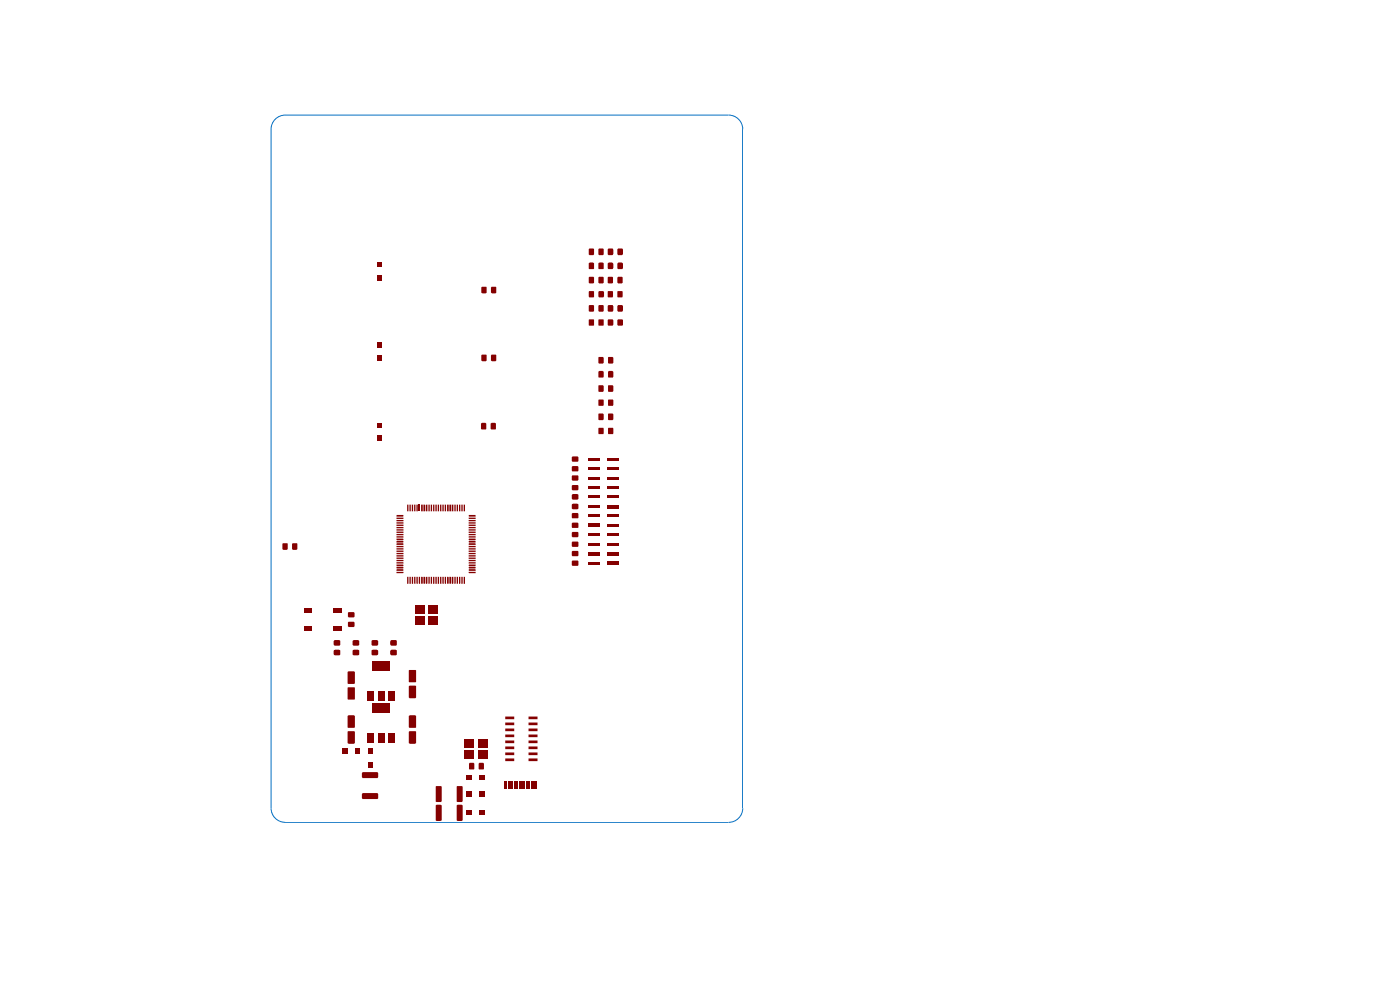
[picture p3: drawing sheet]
<svg xmlns="http://www.w3.org/2000/svg" width="297mm" height="210mm" viewBox="0 0 297 210" stroke-linecap="round" stroke-linejoin="round" font-family="sans-serif">
<path d="M57.5 27.4v144a3 3 0 0 0 3 3M60.5 24.4h94.1a3 3 0 0 1 3 3M60.5 24.4a3 3 0 0 0-3 3M157.5 27.4v144M157.6 171.4a3 3 0 0 1-3 3h-94.1" fill="none" stroke="#0570c2" stroke-width=".21"/>
<g fill="#840000">
<path d="M101.3 159.1h2.1v1.8h-2.1z"/>
<path d="M98.4 159.1h2.1v1.8h-2.1z"/>
<path d="M98.4 156.8h2.1v1.8h-2.1z"/>
<path d="M101.3 156.8h2.1v1.8h-2.1z"/>
<path d="M101.5 161.9l.2-.1h.8l.2 .1-.1 1.3-1.1-.1z"/>
<path d="M99.6 161.8h.9l.1 .1-.1 1.3-1-.1v-1.2z"/>
<path d="M101.7 164.5h1.2v1h-1.2z"/>
<path d="M98.9 164.5h1.1v1h-1.1z"/>
<path d="M112.1 158.3h1.9v.6h-1.9z"/>
<path d="M112.1 159.6h1.9v.6h-1.9z"/>
<path d="M112.1 160.9h1.9v.5h-1.9z"/>
<path d="M107.2 160.9h1.9v.5h-1.9z"/>
<path d="M113.6 165.7h.3v1.6h-.3z"/>
<path d="M113.4 165.7h.3v1.6h-.3z"/>
<path d="M112.9 165.7h.3v1.6h-.3z"/>
<path d="M112.6 165.7h.3v1.6h-.3z"/>
<path d="M112.1 165.7h.3v1.6h-.3z"/>
<path d="M111.6 165.7h.3v1.6h-.3z"/>
<path d="M111.1 165.7h.3v1.6h-.3z"/>
<path d="M110.6 165.7h.3v1.6h-.3z"/>
<path d="M110.1 165.7h.2v1.6h-.2z"/>
<path d="M109.6 165.7h.3v1.6h-.3z"/>
<path d="M109.1 165.7h.3v1.6h-.3z"/>
<path d="M108.5 165.7h.4v1.6h-.4z"/>
<path d="M108 165.7h.4v1.6h-.4z"/>
<path d="M107.8 165.7h.3v1.6h-.3z"/>
<path d="M107.2 165.7h.3v1.6h-.3z"/>
<path d="M106.9 165.7h.3v1.6h-.3z"/>
<path d="M101.7 171.9h1.2v1h-1.2z"/>
<path d="M98.9 167.9h1.1v1.1h-1.1z"/>
<path d="M101.7 167.9h1.2v1.1h-1.2z"/>
<path d="M96.9 170.7h1l.2 .1v3.2l-.2 .1h-.9l-.1-.1z"/>
<path d="M92.6 170.7h.9l.2 .1v3.2l-.2 .1h-.9l-.2-.1v-3.2z"/>
<path d="M96.9 166.7h1.1l.1 .2v3.1l-.1 .1-1.1-.1z"/>
<path d="M92.4 166.8l1.2-.1 .1 .2v3.1l-.1 .1-1.2-.1z"/>
<path d="M98.9 171.9h1.1v1h-1.1z"/>
<path d="M112.1 152h1.9v.5h-1.9z"/>
<path d="M112.1 153.2h1.9v.6h-1.9z"/>
<path d="M112.1 154.5h1.9v.6h-1.9z"/>
<path d="M112.1 155.8h1.9v.6h-1.9z"/>
<path d="M112.1 157.1h1.9v.5h-1.9z"/>
<path d="M107.2 159.6h1.9v.6h-1.9z"/>
<path d="M107.2 158.3h1.9v.6h-1.9z"/>
<path d="M107.2 157.1h1.9v.5h-1.9z"/>
<path d="M107.2 155.8h1.9v.6h-1.9z"/>
<path d="M107.2 154.5h1.9v.6h-1.9z"/>
<path d="M107.2 153.2h1.9v.6h-1.9z"/>
<path d="M107.2 152h1.9v.5h-1.9z"/>
<path d="M90.9 130.7h2.1v1.7h-2.1z"/>
<path d="M88 130.7h2.1v1.7h-2.1z"/>
<path d="M86.8 142.1l1.5 .1-.1 2.5-1.5-.1z"/>
<path d="M86.9 145.4l1.4 .1v2.5l-.2 .1h-1.2l-.2-.1v-2.4z"/>
<path d="M86.7 151.8l.2-.1h1.2l.2 .1-.1 2.6h-1.3l-.2-.2z"/>
<path d="M86.9 155.1l1.4 .1v2.4l-.2 .2h-1.2l-.2-.2v-2.4z"/>
<path d="M99.4 116.8h1.5v.3h-1.5z"/>
<path d="M99.4 117.3h1.5v.2h-1.5z"/>
<path d="M99.4 117.8h1.5v.2h-1.5z"/>
<path d="M99.4 118.3h1.5v.2h-1.5z"/>
<path d="M88 128.3h2.1v1.9h-2.1z"/>
<path d="M90.9 128.3h2.1v1.9h-2.1z"/>
<path d="M89.3 122.3l.4 .1-.1 1.4h-.3z"/>
<path d="M88.8 122.3h.3v1.5h-.3z"/>
<path d="M99.4 118.7h1.5v.3h-1.5z"/>
<path d="M99.5 119.2h1.4v.3h-1.5z"/>
<path d="M99.4 119.8l1.5-.1v.3l-1.4 .1z"/>
<path d="M99.4 120.3l1.4-.1 .1 .3-1.4 .1z"/>
<path d="M99.4 120.8l1.4-.1 .1 .4h-1.4z"/>
<path d="M99.4 121.3h1.5v.3h-1.4z"/>
<path d="M98.4 122.3h.2v1.5h-.2z"/>
<path d="M97.9 122.3h.2v1.5h-.2z"/>
<path d="M97.4 122.3h.2v1.5h-.2z"/>
<path d="M96.9 122.3h.3l-.1 1.5h-.2z"/>
<path d="M96.4 122.3h.3l-.1 1.5h-.2z"/>
<path d="M95.9 122.3h.3l-.1 1.5h-.3z"/>
<path d="M95.3 122.3h.4l-.1 1.5h-.3z"/>
<path d="M94.8 122.3l.4 .1-.1 1.4h-.3z"/>
<path d="M94.3 122.3h.3v1.5h-.3z"/>
<path d="M93.8 122.3h.3v1.5h-.3z"/>
<path d="M93.3 122.3h.3v1.5h-.3z"/>
<path d="M82.3 146.5h1.5v2h-1.5z"/>
<path d="M77.8 155.6h1.4v2h-1.4z"/>
<path d="M82.3 155.6h1.5v2h-1.5z"/>
<path d="M80.1 155.6h1.5v2h-1.5z"/>
<path d="M78.9 149.2h3.8v2.1h-3.8z"/>
<path d="M73.7 151.8l.2-.1h1.2l.2 .1v2.4l-.2 .2-1.4-.1z"/>
<path d="M73.8 155.1h1.3l.2 .1-.1 2.5-1.3 .1-.2-.2z"/>
<path d="M78.9 140.3h3.8v1.9h-3.8z"/>
<path d="M78.8 137.9l.2-.1 1.2 .1v1l-1.2 .1-.2-.1z"/>
<path d="M78.8 135.9l.2-.2 1.2 .1v1.1h-1.2l-.2-.1z"/>
<path d="M82.8 137.9l.2-.1 1.1 .1 .1 1-.2 .1h-1l-.2-.3z"/>
<path d="M82.8 135.9l.2-.2 1.1 .1 .1 1-.2 .1h-1l-.2-.2z"/>
<path d="M70.8 132.8h1.7v1h-1.7z"/>
<path d="M64.5 132.8h1.7v1h-1.7z"/>
<path d="M70.8 129h1.7v1h-1.7z"/>
<path d="M64.5 129h1.7v1h-1.7z"/>
<path d="M60 115.2l1 .1v1.3h-.9l-.2-.1z"/>
<path d="M62.1 115.2l1 .1-.1 1.3h-.8l-.3-.1v-1.1z"/>
<path d="M76.8 163.8h3.3l.1 .2v.8l-.1 .2h-3.2l-.1-.2z"/>
<path d="M76.9 168.2h3.2l.1 .2v.9l-.1 .2h-3.2l-.1-.2v-.9z"/>
<path d="M72.5 158.8h1.2v1.1h-1.2z"/>
<path d="M75.4 158.8h1v1.1h-1z"/>
<path d="M78 161.6h1v1.2h-1z"/>
<path d="M78 158.8h1v1.1h-1z"/>
<path d="M73.8 132l.1-.1h1.2l.1 .1v.9l-.1 .1h-1.2l-.1-.1z"/>
<path d="M73.8 130l.1-.2h1.2l.1 .2v.8l-.1 .2h-1.2l-.1-.2z"/>
<path d="M70.8 137.9h1.3l.1 1-.2 .1-1.2-.1z"/>
<path d="M70.8 135.8h1.3l.1 1-.2 .1h-1.2z"/>
<path d="M74.9 137.9h1.2l.1 1-.2 .1-1.1-.1z"/>
<path d="M74.9 135.8h1.2l.1 1-.2 .1h-1.1z"/>
<path d="M77.8 146.5h1.4v2h-1.4z"/>
<path d="M80.1 146.5h1.5v2h-1.5z"/>
<path d="M73.9 142.4h1.2l.2 .1v2.4l-.2 .2-1.4-.1v-2.5z"/>
<path d="M73.7 145.8h1.6l-.1 2.6-1.5-.1z"/>
<path d="M102.1 61l.1-.2 1 .1v1.3h-.9l-.2-.1z"/>
<path d="M79.9 58.4h1v1.1h-1z"/>
<path d="M79.9 55.7h1v1h-1z"/>
<path d="M102.1 75.4l.1-.2 1 .1v1.2l-.1 .1h-.8l-.2-.1z"/>
<path d="M104.2 75.3h1.1v1.2l-.2 .1h-.7l-.3-.1z"/>
<path d="M79.9 75.4h1v1.1h-1z"/>
<path d="M79.9 72.5h1v1.2h-1z"/>
<path d="M86.4 107h.2v1.4h-.2z"/>
<path d="M86.9 107h.2v1.4h-.2z"/>
<path d="M87.3 107h.3v1.4h-.3z"/>
<path d="M87.8 107h.3v1.4h-.3z"/>
<path d="M88.3 107h.3v1.4h-.3z"/>
<path d="M79.9 92.4h1v1.2h-1z"/>
<path d="M79.9 89.7h1v1h-1z"/>
<path d="M92.4 107h.2v1.4h-.2z"/>
<path d="M92.9 107h.2v1.4h-.2z"/>
<path d="M93.3 107h.3v1.4h-.3z"/>
<path d="M93.8 107h.3v1.4h-.3z"/>
<path d="M94.3 107h.3v1.4h-.3z"/>
<path d="M94.8 107h.4v1.4h-.4z"/>
<path d="M95.3 107h.4v1.4h-.4z"/>
<path d="M95.8 107h.4v1.4h-.4z"/>
<path d="M96.4 107h.3v1.4h-.3z"/>
<path d="M96.9 107h.3v1.4h-.3z"/>
<path d="M102 89.8l.2-.1h.7l.3 .1-.1 1.3h-.9l-.2-.2z"/>
<path d="M104.1 89.8l.2-.1h.7l.2 .1-.1 1.3h-.9l-.1-.2z"/>
<path d="M88.8 107h.3v1.4h-.3z"/>
<path d="M89.3 107h.4v1.4h-.4z"/>
<path d="M89.8 107h.4v1.4h-.4z"/>
<path d="M90.3 107.1l.4-.1v1.4h-.4z"/>
<path d="M90.9 107h.3v1.4h-.3z"/>
<path d="M99.4 109.3l1.4-.1 .1 .4h-1.4z"/>
<path d="M99.4 109.8h1.5v.3h-1.4z"/>
<path d="M99.4 110.3h1.5v.3h-1.5z"/>
<path d="M99.4 110.8h1.5v.3h-1.5z"/>
<path d="M99.4 111.3h1.5v.2h-1.5z"/>
<path d="M99.4 111.8h1.5v.2h-1.5z"/>
<path d="M99.4 112.3h1.5v.2h-1.5z"/>
<path d="M99.4 112.7h1.5v.3h-1.5z"/>
<path d="M99.4 113.2h1.5v.3h-1.5z"/>
<path d="M99.4 113.8l1.5-.1v.3h-1.5z"/>
<path d="M99.4 114.3l1.4-.1 .1 .3-1.4 .1z"/>
<path d="M99.4 114.8l1.4-.1 .1 .3-1.4 .1z"/>
<path d="M99.4 115.3l1.4-.1 .1 .4h-1.4z"/>
<path d="M99.4 115.8h1.5v.3h-1.5z"/>
<path d="M99.4 116.3h1.5v.3h-1.5z"/>
<path d="M91.4 107h.3v1.4h-.3z"/>
<path d="M91.9 107h.2v1.4h-.2z"/>
<path d="M91.9 122.3h.2v1.5h-.2z"/>
<path d="M91.4 122.3h.3l-.1 1.5h-.2z"/>
<path d="M92.9 122.3h.2v1.5h-.2z"/>
<path d="M92.4 122.3h.2v1.5h-.2z"/>
<path d="M90.9 122.3h.3l-.1 1.5h-.2z"/>
<path d="M90.3 122.4l.4-.1-.1 1.5h-.3z"/>
<path d="M89.8 122.3h.4l-.1 1.5h-.3z"/>
<path d="M88.3 122.3h.3v1.5h-.3z"/>
<path d="M87.8 122.3h.3v1.5h-.3z"/>
<path d="M87.3 122.3h.3v1.5h-.3z"/>
<path d="M86.9 122.3h.2v1.5h-.2z"/>
<path d="M86.4 122.3h.2v1.5h-.2z"/>
<path d="M84.1 121.3h1.5v.2l-1.5 .1z"/>
<path d="M84.1 120.8l1.4-.1 .1 .3-1.5 .1z"/>
<path d="M84.1 120.2h1.4l.1 .3-1.4 .1z"/>
<path d="M84.1 119.7h1.4l.1 .3-1.4 .1z"/>
<path d="M84.1 119.2h1.4l.1 .3h-1.5z"/>
<path d="M84.1 118.7h1.5v.3h-1.5z"/>
<path d="M84.1 118.3h1.5v.2h-1.5z"/>
<path d="M84.1 117.8h1.5v.2h-1.5z"/>
<path d="M84.1 117.3h1.5v.2h-1.5z"/>
<path d="M84.1 116.8h1.5v.3h-1.5z"/>
<path d="M84.1 116.3h1.5v.3h-1.5z"/>
<path d="M84.1 115.8h1.5v.3h-1.5z"/>
<path d="M84.1 115.3l1.4-.1 .1 .3-1.5 .1z"/>
<path d="M84.1 114.8l1.4-.1 .1 .3-1.5 .1z"/>
<path d="M84.1 114.2h1.4l.1 .3-1.4 .1z"/>
<path d="M84.1 113.7h1.4l.1 .3h-1.5z"/>
<path d="M84.1 113.2h1.5v.3h-1.5z"/>
<path d="M84.1 112.7h1.5v.3h-1.5z"/>
<path d="M84.1 112.3h1.5v.2h-1.5z"/>
<path d="M84.1 111.8h1.5v.2h-1.5z"/>
<path d="M84.1 111.3h1.5v.2h-1.5z"/>
<path d="M84.1 110.8h1.5v.3h-1.5z"/>
<path d="M84.1 110.3h1.5v.3h-1.5z"/>
<path d="M84.1 109.8h1.5v.2l-1.5 .1z"/>
<path d="M84.1 109.3l1.4-.1 .1 .3-1.5 .1z"/>
<path d="M97.4 107h.2v1.4h-.2z"/>
<path d="M97.9 107h.2v1.4h-.2z"/>
<path d="M98.4 107h.2v1.4h-.2z"/>
<path d="M121.3 108.9l.1-.1h1.2l.1 .1v1h-1.3z"/>
<path d="M121.3 111l.1-.2h1.2l.1 .2v.9l-1.3 .1z"/>
<path d="M121.3 113l.1-.2h1.2l.1 .2v.8l-.1 .1h-1.2l-.1-.1z"/>
<path d="M128.8 97.1h2.4v.6h-2.4z"/>
<path d="M124.7 99.1h2.5v.6h-2.5z"/>
<path d="M128.8 99.1h2.5v.7h-2.5z"/>
<path d="M128.8 101.1h2.4v.6h-2.4z"/>
<path d="M128.8 103.2h2.5v.6h-2.5z"/>
<path d="M128.8 105.1h2.4v.6h-2.4z"/>
<path d="M128.8 107.1h2.5v.7h-2.5z"/>
<path d="M128.8 109.1h2.4v.6h-2.4z"/>
<path d="M124.7 101.1h2.5v.6h-2.5z"/>
<path d="M124.7 103.1h2.5v.6h-2.5z"/>
<path d="M124.7 105.1h2.5v.6h-2.5z"/>
<path d="M124.7 107.1h2.5v.6h-2.5z"/>
<path d="M124.7 109.1h2.5v.6h-2.5z"/>
<path d="M121.4 104.8h1.2l.1 1-.2 .2-1.1-.1z"/>
<path d="M121.4 106.9h1.2l.1 1-.2 .1-1.1-.1z"/>
<path d="M128.8 111.1h2.5v.7h-2.5z"/>
<path d="M128.8 113.1h2.4v.6h-2.4z"/>
<path d="M128.8 115.1h2.5v.7h-2.5z"/>
<path d="M128.8 117.1h2.4v.7h-2.4z"/>
<path d="M128.8 119.1h2.5v.7h-2.5z"/>
<path d="M124.7 97.1h2.5v.6h-2.5z"/>
<path d="M121.4 96.9l1.2-.1 .1 .1v.9l-.1 .1h-1.2l-.1-.1z"/>
<path d="M121.3 99l.1-.2h1.2l.1 .2-.1 1h-1.2z"/>
<path d="M121.4 100.8h1.2l.1 1-.1 .2h-1.2l-.1-.2z"/>
<path d="M121.3 103l.1-.1h1.2l.1 .1v.9l-.1 .1h-1.2l-.1-.1z"/>
<path d="M124.7 111.1h2.5v.7h-2.5z"/>
<path d="M124.7 113.1h2.5v.6h-2.5z"/>
<path d="M124.7 115.1h2.5v.6h-2.5z"/>
<path d="M124.7 117.1h2.5v.7h-2.5z"/>
<path d="M124.7 119.1h2.5v.6h-2.5z"/>
<path d="M121.3 115l.1-.1h1.2l.1 .1v.9l-.1 .1h-1.2l-.1-.1z"/>
<path d="M121.3 117l.1-.2h1.2l.1 .2v.8l-.1 .2h-1.2l-.1-.2z"/>
<path d="M121.3 119l.1-.1h1.2l.1 .1v.9l-.1 .1h-1.2l-.1-.1z"/>
<path d="M104.2 60.9h1.1v1.2l-.2 .1h-.9z"/>
<path d="M125 55.7h.8l.2 .1-.1 1.3-1-.1z"/>
<path d="M124.9 58.8l.1-.1h.9l.1 .1v1.2l-.1 .1h-.9l-.1-.1z"/>
<path d="M125 61.7l1 .1-.1 1.3h-.9z"/>
<path d="M124.9 64.8l.1-.1h.9l.1 .1v1.2l-.1 .1h-.9l-.1-.1z"/>
<path d="M124.9 67.8h1.1l-.1 1.3-1-.1z"/>
<path d="M126.9 58.8l.2-.1h.8l.2 .1v1.2l-.2 .1h-.8l-.2-.1z"/>
<path d="M128.9 58.8l.1-.1h.9l.1 .1v1.2l-.1 .1h-.9l-.1-.1z"/>
<path d="M131 58.8l.9-.1 .2 .1v1.2l-.2 .1h-.8l-.1-.1z"/>
<path d="M131 61.7h1v1.4l-1-.1z"/>
<path d="M124.9 52.8l.1-.1h.9l.1 .1v1.2l-.1 .1h-.9l-.1-.1z"/>
<path d="M126.9 52.8l.2-.1h.8l.2 .1v1.2l-.2 .1h-.8l-.2-.1z"/>
<path d="M126.9 55.8l.2-.1h.7l.3 .1-.1 1.3-1.1-.1z"/>
<path d="M129 52.8h1v1.2l-1 .1-.1-.1z"/>
<path d="M131 52.8h1.1v1.2h-1.1z"/>
<path d="M129 55.7h.8l.2 .1 .1 1.1-.1 .2h-1l-.1-.2v-1z"/>
<path d="M131 55.8l.2-.1h.7l.3 .2v1l-.2 .2h-.9l-.1-.2z"/>
<path d="M127 67.7l1.1 .1-.1 1.3-1.1-.1z"/>
<path d="M126.9 75.8l1-.1 .2 .1v1.2l-.2 .1h-.8l-.2-.1z"/>
<path d="M129 75.7h1l.1 .1v1.2l-.1 .1h-.9l-.1-.1z"/>
<path d="M127 78.7h1v1.4l-1.1-.1z"/>
<path d="M129 67.7l1 .1 .1 1.1-.1 .2h-1l-.1-.2v-1z"/>
<path d="M131 67.8l1-.1 .2 .2v1l-.2 .2h-.9l-.1-.2z"/>
<path d="M127 61.8h1.1v1.1l-.1 .2h-.9l-.2-.2z"/>
<path d="M126.9 64.8l.2-.1h.8l.2 .1v1.2l-.2 .1h-.8l-.2-.1z"/>
<path d="M129 61.7h1v1.4l-1.1-.1z"/>
<path d="M129 64.8h1v1.2l-1 .1-.1-.1z"/>
<path d="M131 64.8h1.1v1.2h-1.1z"/>
<path d="M129 78.7h1v1.4l-1-.1z"/>
<path d="M127 81.7h.9l.2 .1v1.2l-.2 .1-1-.1z"/>
<path d="M129 81.7h1l.1 .1v1.2l-.1 .1-1-.1z"/>
<path d="M127 84.7h1v1.4l-1.1-.1z"/>
<path d="M129 84.7h1v1.4l-1-.1z"/>
<path d="M126.9 87.8l1-.1 .2 .1v1.2l-.2 .1-1-.1z"/>
<path d="M129 87.7h1l.1 .1v1.2l-.1 .1-1-.1z"/>
<path d="M126.9 90.8l1.1-.1v1.4l-1.1-.1z"/>
<path d="M129 90.7h1v1.4l-1-.1z"/>
</g>
</svg>
